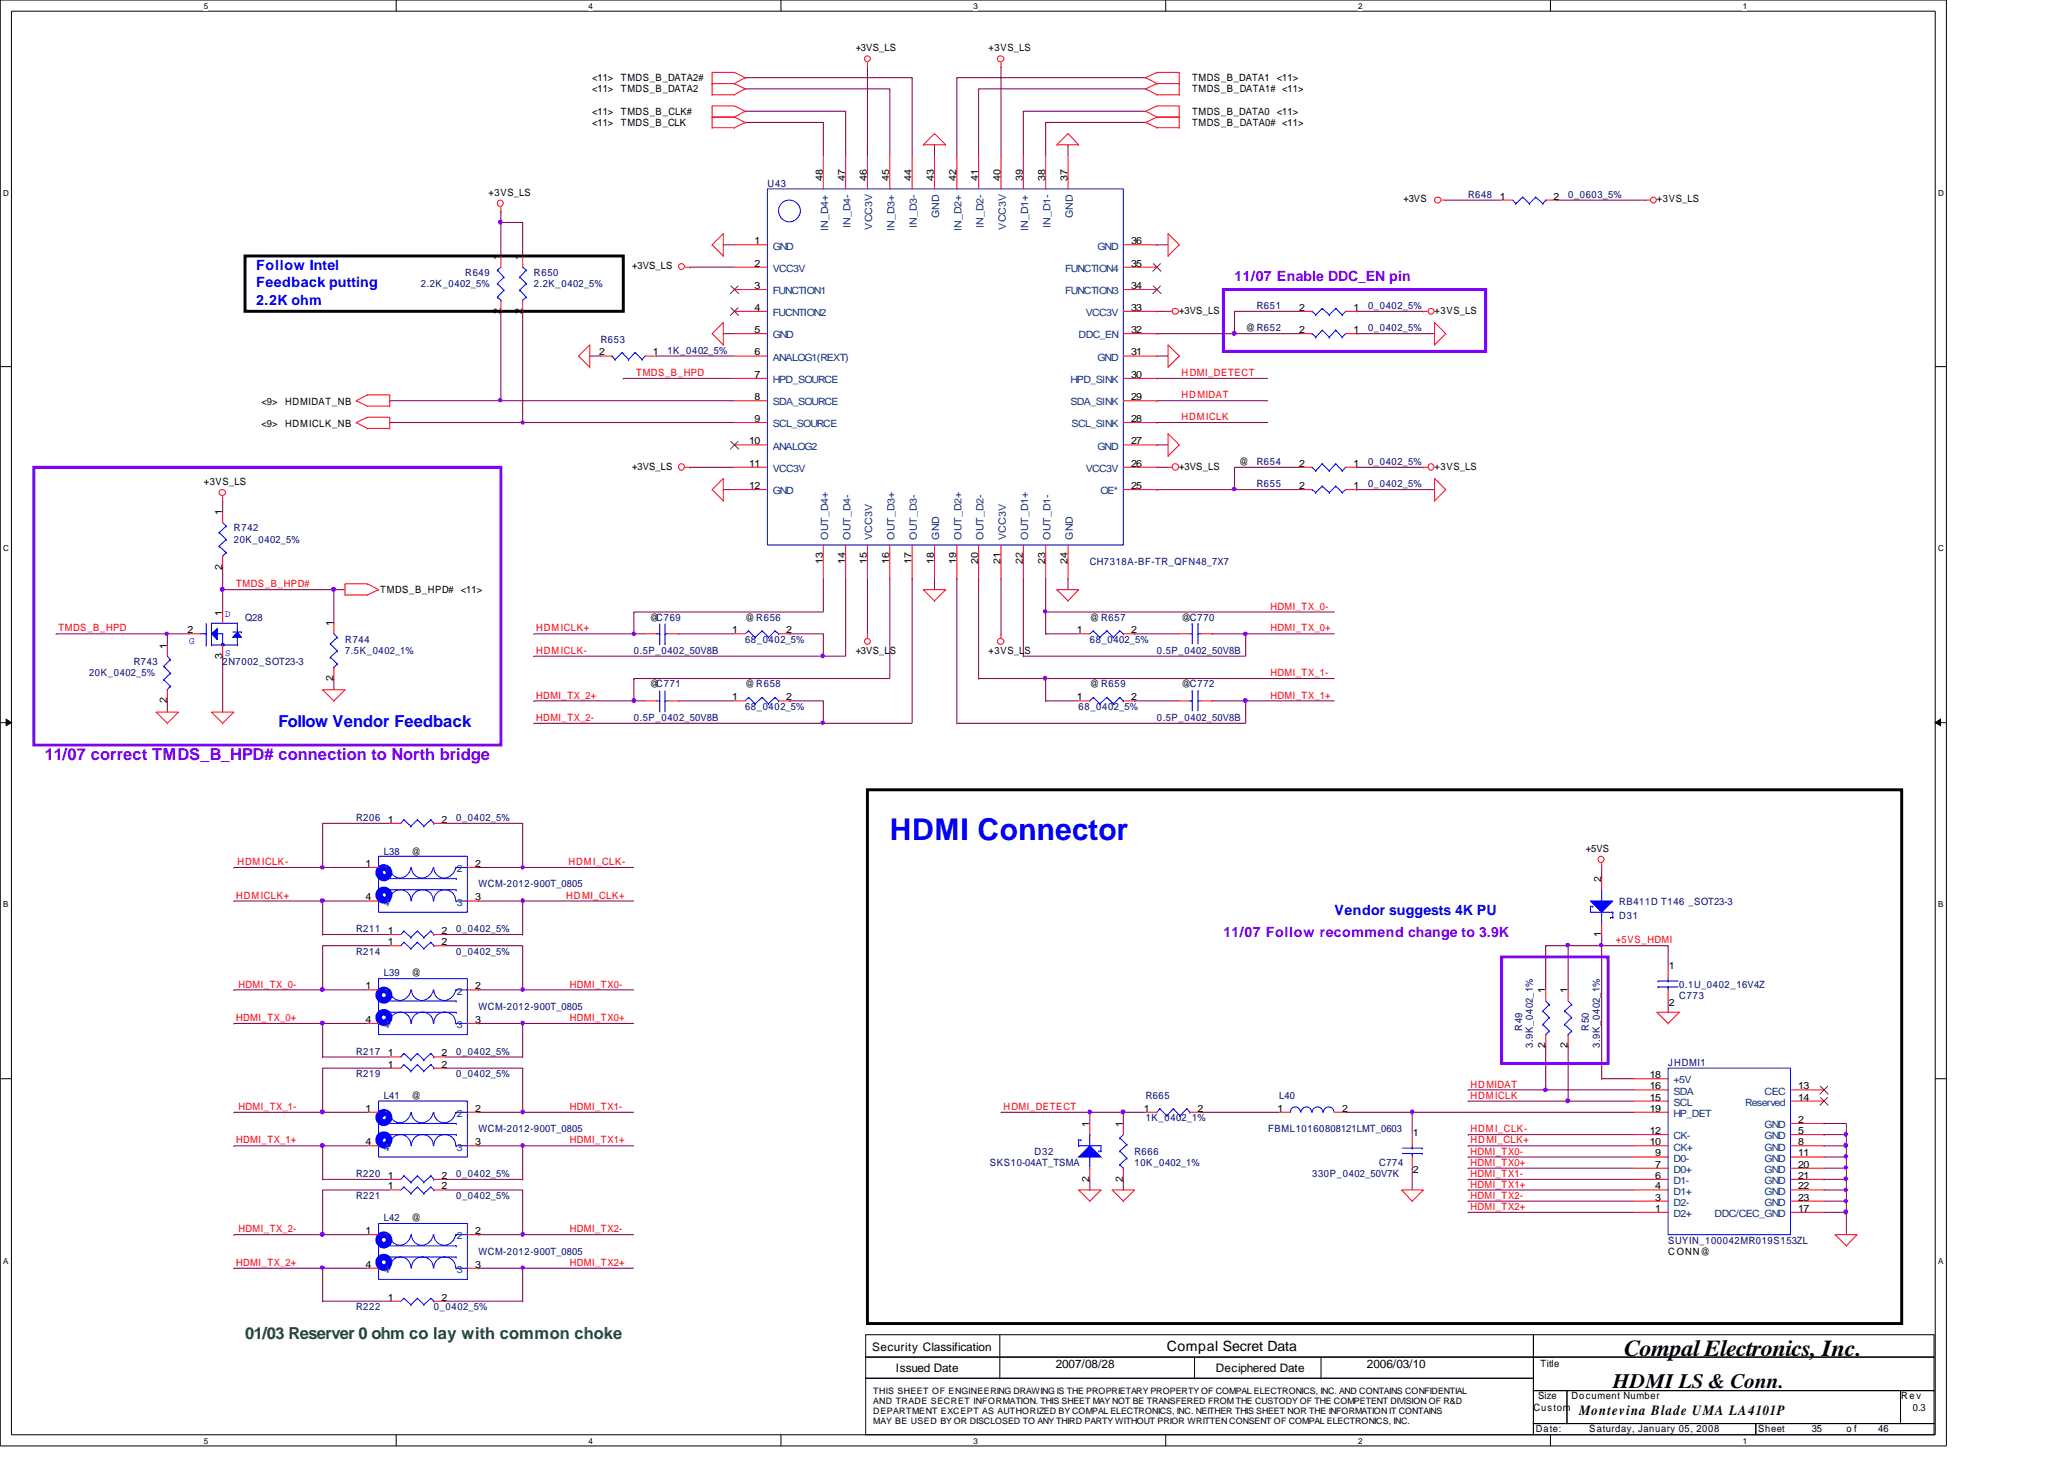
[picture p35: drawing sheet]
<svg xmlns="http://www.w3.org/2000/svg" width="297mm" height="210mm" viewBox="0 0 297 210" stroke-linecap="round" stroke-linejoin="round" font-family="sans-serif">
<defs><g id="words">
<text font-size="4.3" fill="#00f" x="128.1" y="120.9">HDMI Connector</text>
<text font-size="3.3" x="233.7" y="195.1">Compal Electronics, Inc.</text>
<text font-size="3" x="232.1" y="199.6">HDMI LS &amp; Conn.</text>
<text font-size="2.4" fill="#00f" x="40.1" y="104.6">Follow Vendor Feedback</text>
<text font-size="2.4" fill="#8000ff" x="6.5" y="109.4">11/07 correct TMDS_B_HPD# connection to North bridge</text>
<text font-size="2.4" fill="#008000" x="35.3" y="192.6">01/03 Reserver 0 ohm co lay with common choke</text>
<g font-size="2" fill="#00f">
<text x="36.9" y="38.8">Follow Intel</text>
<text x="36.9" y="41.3">Feedback putting</text>
<text x="36.9" y="43.9">2.2K ohm</text>
<text x="192.1" y="131.6">Vendor suggests 4K PU</text>
</g>
<g font-size="2" fill="#8000ff">
<text x="177.7" y="40.4">11/07 Enable DDC_EN pin</text>
<text x="176.1" y="134.8">11/07 Follow recommend change to 3.9K</text>
</g>
<g font-size="2">
<text x="167.9" y="194.3">Compal Secret Data</text>
<text x="227.3" y="203.5">Montevina Blade UMA LA4101P</text>
</g>
<g font-size="1.7">
<text x="125.5" y="194.3">Security Classification</text>
<text x="128.9" y="197.4">Issued Date</text>
<text x="151.9" y="196.8">2007/08/28</text>
<text x="175" y="197.4">Deciphered Date</text>
<text x="196.7" y="196.8">2006/03/10</text>
</g>
<g font-size="1.4">
<text x="85.2" y="11.7">&lt;11&gt;</text>
<text x="89.4" y="11.7">TMDS_B_DATA2#</text>
<text x="123.1" y="7.4">+3VS_LS</text>
<text x="142.3" y="7.4">+3VS_LS</text>
<text x="171.6" y="11.7">TMDS_B_DATA1</text>
<text x="183.8" y="11.7">&lt;11&gt;</text>
<text x="85.2" y="16.5">&lt;11&gt;</text>
<text x="85.2" y="13.3">&lt;11&gt;</text>
<text x="89.4" y="16.5">TMDS_B_CLK#</text>
<text x="89.4" y="13.3">TMDS_B_DATA2</text>
<text x="171.6" y="16.5">TMDS_B_DATA0</text>
<text x="171.6" y="13.3">TMDS_B_DATA1# &lt;11&gt;</text>
<text x="183.8" y="16.5">&lt;11&gt;</text>
<text x="85.2" y="18.1">&lt;11&gt;</text>
<text x="89.4" y="18.1">TMDS_B_CLK</text>
<text x="171.6" y="18.1">TMDS_B_DATA0# &lt;11&gt;</text>
<text x="70.3" y="28.2">+3VS_LS</text>
<text x="118.4" y="26.1" transform="rotate(-90 118.4 26.1)">48</text>
<text x="121.6" y="26.1" transform="rotate(-90 121.6 26.1)">47</text>
<text x="124.8" y="26.1" transform="rotate(-90 124.8 26.1)">46</text>
<text x="128" y="26.1" transform="rotate(-90 128 26.1)">45</text>
<text x="131.2" y="26.1" transform="rotate(-90 131.2 26.1)">44</text>
<text x="134.4" y="26.1" transform="rotate(-90 134.4 26.1)">43</text>
<text x="137.6" y="26.1" transform="rotate(-90 137.6 26.1)">42</text>
<text x="140.8" y="26.1" transform="rotate(-90 140.8 26.1)">41</text>
<text x="144" y="26.1" transform="rotate(-90 144 26.1)">40</text>
<text x="147.2" y="26.1" transform="rotate(-90 147.2 26.1)">39</text>
<text x="150.4" y="26.1" transform="rotate(-90 150.4 26.1)">38</text>
<text x="153.6" y="26.1" transform="rotate(-90 153.6 26.1)">37</text>
<text x="202" y="29.1">+3VS</text>
<text x="215.9" y="28.7">1</text>
<text x="223.6" y="28.7">2</text>
<text x="238.5" y="29.1">+3VS_LS</text>
<text x="108.6" y="35.1">1</text>
<text x="162.8" y="35.1">36</text>
<text x="72" y="37.3" transform="rotate(-90 72 37.3)">1</text>
<text x="75.1" y="37.3" transform="rotate(-90 75.1 37.3)">1</text>
<text x="91" y="38.7">+3VS_LS</text>
<text x="108.6" y="38.4">2</text>
<text x="108.6" y="41.6">3</text>
<text x="162.8" y="38.4">35</text>
<text x="162.8" y="41.6">34</text>
<text x="72" y="45.1" transform="rotate(-90 72 45.1)">2</text>
<text x="75.1" y="45.1" transform="rotate(-90 75.1 45.1)">2</text>
<text x="108.6" y="44.7">4</text>
<text x="108.6" y="47.9">5</text>
<text x="162.8" y="44.7">33</text>
<text x="162.8" y="47.9">32</text>
<text x="169.7" y="45.1">+3VS_LS</text>
<text x="179.3" y="47.7">@ R652</text>
<text x="187" y="47.9">2</text>
<text x="187" y="44.7">2</text>
<text x="194.8" y="47.9">1</text>
<text x="194.8" y="44.7">1</text>
<text x="206.5" y="45.1">+3VS_LS</text>
<text x="86.2" y="51.1">2</text>
<text x="93.9" y="51.1">1</text>
<text x="108.6" y="51.1">6</text>
<text x="162.8" y="51.1">31</text>
<text x="37.6" y="58.3">&lt;9&gt;</text>
<text x="41" y="58.3">HDMIDAT_NB</text>
<text x="108.6" y="54.4">7</text>
<text x="108.6" y="57.6">8</text>
<text x="162.8" y="54.4">30</text>
<text x="162.8" y="57.6">29</text>
<text x="37.6" y="61.5">&lt;9&gt;</text>
<text x="41" y="61.5">HDMICLK_NB</text>
<text x="107.8" y="63.9">10</text>
<text x="108.6" y="60.7">9</text>
<text x="162.8" y="60.7">28</text>
<text x="162.8" y="63.9">27</text>
<text x="29.3" y="69.8">+3VS_LS</text>
<text x="91" y="67.6">+3VS_LS</text>
<text x="107.8" y="67.1">11</text>
<text x="107.8" y="70.4">12</text>
<text x="162.8" y="67.1">26</text>
<text x="162.8" y="70.4">25</text>
<text x="169.7" y="67.6">+3VS_LS</text>
<text x="178.3" y="66.9">@</text>
<text x="187" y="67.1">2</text>
<text x="187" y="70.4">2</text>
<text x="194.8" y="67.1">1</text>
<text x="194.8" y="70.4">1</text>
<text x="206.5" y="67.6">+3VS_LS</text>
<text x="32" y="74.1" transform="rotate(-90 32 74.1)">1</text>
<text x="32" y="82" transform="rotate(-90 32 82)">2</text>
<text x="118.4" y="81.2" transform="rotate(-90 118.4 81.2)">13</text>
<text x="121.6" y="81.2" transform="rotate(-90 121.6 81.2)">14</text>
<text x="124.8" y="81.2" transform="rotate(-90 124.8 81.2)">15</text>
<text x="128" y="81.2" transform="rotate(-90 128 81.2)">16</text>
<text x="131.2" y="81.2" transform="rotate(-90 131.2 81.2)">17</text>
<text x="134.4" y="81.2" transform="rotate(-90 134.4 81.2)">18</text>
<text x="137.6" y="81.2" transform="rotate(-90 137.6 81.2)">19</text>
<text x="140.8" y="81.2" transform="rotate(-90 140.8 81.2)">20</text>
<text x="144" y="81.2" transform="rotate(-90 144 81.2)">21</text>
<text x="147.2" y="81.2" transform="rotate(-90 147.2 81.2)">22</text>
<text x="150.4" y="81.2" transform="rotate(-90 150.4 81.2)">23</text>
<text x="153.6" y="81.2" transform="rotate(-90 153.6 81.2)">24</text>
<text x="32" y="88.6" transform="rotate(-90 32 88.6)">1</text>
<text x="54.7" y="85.3">TMDS_B_HPD#</text>
<text x="66.3" y="85.3">&lt;11&gt;</text>
<text x="93.5" y="89.3">@C769</text>
<text x="107.2" y="89.3">@ R656</text>
<text x="156.8" y="89.3">@ R657</text>
<text x="170" y="89.3">@C770</text>
<text x="24" y="93.3" transform="rotate(-90 24 93.3)">1</text>
<text x="27" y="91.1">2</text>
<text x="32" y="94.7" transform="rotate(-90 32 94.7)">3</text>
<text x="48" y="90.1" transform="rotate(-90 48 90.1)">1</text>
<text x="105.4" y="91.1">1</text>
<text x="113.2" y="91.1">2</text>
<text x="123.1" y="94.1">+3VS_LS</text>
<text x="142.3" y="94.1">+3VS_LS</text>
<text x="155" y="91.1">1</text>
<text x="162.8" y="91.1">2</text>
<text x="24" y="101.2" transform="rotate(-90 24 101.2)">2</text>
<text x="48" y="98" transform="rotate(-90 48 98)">2</text>
<text x="93.5" y="98.9">@C771</text>
<text x="105.4" y="100.8">1</text>
<text x="107.2" y="98.9">@ R658</text>
<text x="113.2" y="100.8">2</text>
<text x="155" y="100.8">1</text>
<text x="156.8" y="98.9">@ R659</text>
<text x="162.8" y="100.8">2</text>
<text x="170" y="98.9">@C772</text>
<text x="55.8" y="118.4">1</text>
<text x="63.5" y="118.4">2</text>
<text x="52.6" y="124.7">1</text>
<text x="59.2" y="122.9">@</text>
<text x="68.4" y="124.7">2</text>
<text x="228.2" y="122.6">+5VS</text>
<text x="52.6" y="129.5">4</text>
<text x="68.4" y="129.5">3</text>
<text x="230.4" y="126.9" transform="rotate(-90 230.4 126.9)">2</text>
<text x="55.8" y="136">1</text>
<text x="55.8" y="134.4">1</text>
<text x="63.5" y="136">2</text>
<text x="63.5" y="134.4">2</text>
<text x="230.4" y="134.8" transform="rotate(-90 230.4 134.8)">1</text>
<text x="52.6" y="142.3">1</text>
<text x="59.2" y="140.5">@</text>
<text x="68.4" y="142.3">2</text>
<text x="222.4" y="142.9" transform="rotate(-90 222.4 142.9)">1</text>
<text x="225.6" y="142.9" transform="rotate(-90 225.6 142.9)">1</text>
<text x="240.2" y="139.4">1</text>
<text x="52.6" y="147.2">4</text>
<text x="68.4" y="147.2">3</text>
<text x="240.2" y="144.8">2</text>
<text x="55.8" y="152">1</text>
<text x="55.8" y="153.6">1</text>
<text x="63.5" y="152">2</text>
<text x="63.5" y="153.6">2</text>
<text x="222.4" y="150.8" transform="rotate(-90 222.4 150.8)">2</text>
<text x="225.6" y="150.8" transform="rotate(-90 225.6 150.8)">2</text>
<text x="237.4" y="155.1">18</text>
<text x="52.6" y="159.9">1</text>
<text x="59.2" y="158.1">@</text>
<text x="68.4" y="159.9">2</text>
<text x="164.6" y="159.9">1</text>
<text x="172.3" y="159.9">2</text>
<text x="183.8" y="159.9">1</text>
<text x="193.2" y="159.9">2</text>
<text x="237.4" y="158.3">15</text>
<text x="237.4" y="156.7">16</text>
<text x="237.4" y="159.9">19</text>
<text x="258.8" y="161.5">2</text>
<text x="258.8" y="156.7">13</text>
<text x="258.8" y="158.3">14</text>
<text x="52.6" y="164.8">4</text>
<text x="68.4" y="164.8">3</text>
<text x="156.8" y="162.1" transform="rotate(-90 156.8 162.1)">1</text>
<text x="161.6" y="162.1" transform="rotate(-90 161.6 162.1)">1</text>
<text x="203.3" y="163.4">1</text>
<text x="237.4" y="164.8">10</text>
<text x="237.4" y="163.2">12</text>
<text x="238.2" y="168">7</text>
<text x="238.2" y="166.4">9</text>
<text x="258.8" y="163.2">5</text>
<text x="258.8" y="164.8">8</text>
<text x="258.8" y="166.4">11</text>
<text x="258.8" y="168">20</text>
<text x="55.8" y="169.6">1</text>
<text x="55.8" y="171.1">1</text>
<text x="63.5" y="169.6">2</text>
<text x="63.5" y="171.1">2</text>
<text x="156.8" y="170" transform="rotate(-90 156.8 170)">2</text>
<text x="161.6" y="170" transform="rotate(-90 161.6 170)">2</text>
<text x="203.3" y="168.8">2</text>
<text x="238.2" y="172.7">3</text>
<text x="238.2" y="171.1">4</text>
<text x="238.2" y="169.6">6</text>
<text x="258.8" y="169.6">21</text>
<text x="258.8" y="171.1">22</text>
<text x="258.8" y="172.7">23</text>
<text x="52.6" y="177.5">1</text>
<text x="59.2" y="175.7">@</text>
<text x="68.4" y="177.5">2</text>
<text x="238.2" y="174.3">1</text>
<text x="258.8" y="174.3">17</text>
<text x="52.6" y="182.4">4</text>
<text x="68.4" y="182.4">3</text>
<text x="240.1" y="180.5">C ONN@</text>
<text x="55.8" y="187.1">1</text>
<text x="63.5" y="187.1">2</text>
<text x="221.7" y="196.7">Title</text>
<text x="220.7" y="202.9">Custom</text>
<text x="221.4" y="201.3">Size</text>
<text x="226.2" y="201.3">Document Number</text>
<text x="273.6" y="201.3">Re v</text>
<text x="275.3" y="202.9">0.3</text>
<text x="221" y="206.1">Date:</text>
<text x="228.7" y="206.1">Saturday, January 05, 2008</text>
<text x="253" y="206.1">Sheet</text>
<text x="260.7" y="206.1">35</text>
<text x="265.7" y="206.1">o f</text>
<text x="270.3" y="206.1">46</text>
</g>
<g font-size="1.4" fill="#000080">
<text x="110.4" y="26.9">U43</text>
<text x="211.3" y="28.4">R648</text>
<text x="225.7" y="28.4">0_0603_5%</text>
<text x="60.6" y="41.3">2.2K_0402_5%</text>
<text x="66.9" y="39.7">R649</text>
<text x="76.8" y="39.7">R650</text>
<text x="76.8" y="41.3">2.2K_0402_5%</text>
<text x="180.9" y="44.4">R651</text>
<text x="196.9" y="47.7">0_0402_5%</text>
<text x="196.9" y="44.4">0_0402_5%</text>
<text x="86.5" y="49.3">R653</text>
<text x="96.1" y="50.9">1K_0402_5%</text>
<text x="180.9" y="66.9">R654</text>
<text x="180.9" y="70.1">R655</text>
<text x="196.9" y="66.9">0_0402_5%</text>
<text x="196.9" y="70.1">0_0402_5%</text>
<text x="33.7" y="76.5">R742</text>
<text x="33.7" y="78.1">20K_0402_5%</text>
<text x="156.8" y="81.3">CH7318A-BF-TR_QFN48_7X7</text>
<text x="35.3" y="89.3">Q28</text>
<text x="19.3" y="95.7">R743</text>
<text x="32" y="95.7">2N7002_SOT23-3</text>
<text x="49.7" y="92.5">R744</text>
<text x="49.7" y="94.1">7.5K_0402_1%</text>
<text x="91.2" y="94.1">0.5P_0402_50V8B</text>
<text x="107.2" y="92.5">68_0402_5%</text>
<text x="156.8" y="92.5">68_0402_5%</text>
<text x="166.5" y="94.1">0.5P_0402_50V8B</text>
<text x="12.8" y="97.3">20K_0402_5%</text>
<text x="91.2" y="103.7">0.5P_0402_50V8B</text>
<text x="107.2" y="102.1">68_0402_5%</text>
<text x="155.2" y="102.1">68_0402_5%</text>
<text x="166.5" y="103.7">0.5P_0402_50V8B</text>
<text x="51.3" y="118.1">R206</text>
<text x="65.7" y="118.1">0_0402_5%</text>
<text x="55.2" y="122.9">L38</text>
<text x="68.9" y="127.7">WCM-2012-900T_0805</text>
<text x="233" y="130.2">RB411D T146 _SOT23-3</text>
<text x="51.3" y="137.3">R214</text>
<text x="51.3" y="134.1">R211</text>
<text x="65.7" y="137.3">0_0402_5%</text>
<text x="65.7" y="134.1">0_0402_5%</text>
<text x="233" y="132.2">D31</text>
<text x="55.2" y="140.5">L39</text>
<text x="241.7" y="143.7">C773</text>
<text x="241.7" y="142.1">0.1U_0402_16V4Z</text>
<text x="68.9" y="145.3">WCM-2012-900T_0805</text>
<text x="219.1" y="148.3" transform="rotate(-90 219.1 148.3)">R49</text>
<text x="228.6" y="148.3" transform="rotate(-90 228.6 148.3)">R50</text>
<text x="51.3" y="151.7">R217</text>
<text x="51.3" y="154.9">R219</text>
<text x="65.7" y="151.7">0_0402_5%</text>
<text x="65.7" y="154.9">0_0402_5%</text>
<text x="220.6" y="150.7" transform="rotate(-90 220.6 150.7)">3.9K_0402_1%</text>
<text x="230.2" y="150.7" transform="rotate(-90 230.2 150.7)">3.9K_0402_1%</text>
<text x="240.1" y="153.3">JHDMI1</text>
<text x="55.2" y="158.1">L41</text>
<text x="164.9" y="158.1">R665</text>
<text x="164.9" y="161.3">1K_0402_1%</text>
<text x="184.1" y="158.1">L40</text>
<text x="68.9" y="162.9">WCM-2012-900T_0805</text>
<text x="142.4" y="167.7">SKS10-04AT_TSMA</text>
<text x="148.9" y="166.1">D32</text>
<text x="163.3" y="166.1">R666</text>
<text x="163.3" y="167.7">10K_0402_1%</text>
<text x="182.5" y="162.9">FBML10160808121LMT_0603</text>
<text x="198.5" y="167.7">C774</text>
<text x="51.3" y="169.3">R220</text>
<text x="51.3" y="172.5">R221</text>
<text x="65.7" y="169.3">0_0402_5%</text>
<text x="65.7" y="172.5">0_0402_5%</text>
<text x="188.8" y="169.3">330P_0402_50V7K</text>
<text x="55.2" y="175.7">L42</text>
<text x="240.1" y="178.9">SUYIN_100042MR019S153ZL</text>
<text x="68.9" y="180.5">WCM-2012-900T_0805</text>
<text x="51.3" y="188.5">R222</text>
<text x="62.4" y="188.5">0_0402_5%</text>
</g>
<g font-size="1.4" fill="#004080">
<text x="111.2" y="35.9">GND</text>
<text x="119.2" y="33.2" transform="rotate(-90 119.2 33.2)">IN_D4+</text>
<text x="122.4" y="32.8" transform="rotate(-90 122.4 32.8)">IN_D4-</text>
<text x="125.5" y="33" transform="rotate(-90 125.5 33)">VCC3V</text>
<text x="128.7" y="33.2" transform="rotate(-90 128.7 33.2)">IN_D3+</text>
<text x="131.9" y="32.8" transform="rotate(-90 131.9 32.8)">IN_D3-</text>
<text x="135.2" y="31.3" transform="rotate(-90 135.2 31.3)">GND</text>
<text x="138.4" y="33.2" transform="rotate(-90 138.4 33.2)">IN_D2+</text>
<text x="141.5" y="32.8" transform="rotate(-90 141.5 32.8)">IN_D2-</text>
<text x="144.7" y="33" transform="rotate(-90 144.7 33)">VCC3V</text>
<text x="148" y="33.2" transform="rotate(-90 148 33.2)">IN_D1+</text>
<text x="151.2" y="32.8" transform="rotate(-90 151.2 32.8)">IN_D1-</text>
<text x="154.4" y="31.3" transform="rotate(-90 154.4 31.3)">GND</text>
<text x="157.9" y="35.9">GND</text>
<text x="111.2" y="39.1">VCC3V</text>
<text x="153.3" y="39.1">FUNCTION4</text>
<text x="111.2" y="42.3">FUNCTION1</text>
<text x="111.2" y="45.5">FUCNTION2</text>
<text x="153.3" y="42.3">FUNCTION3</text>
<text x="156.2" y="45.5">VCC3V</text>
<text x="111.2" y="48.7">GND</text>
<text x="111.2" y="51.9">ANALOG1(REXT)</text>
<text x="155.2" y="48.7">DDC_EN</text>
<text x="157.9" y="51.9">GND</text>
<text x="111.2" y="55.1">HPD_SOURCE</text>
<text x="111.2" y="58.3">SDA_SOURCE</text>
<text x="154" y="55.1">HPD_SINK</text>
<text x="154" y="58.3">SDA_SINK</text>
<text x="111.2" y="61.5">SCL_SOURCE</text>
<text x="111.2" y="64.7">ANALOG2</text>
<text x="154.2" y="61.5">SCL_SINK</text>
<text x="157.9" y="64.7">GND</text>
<text x="111.2" y="67.9">VCC3V</text>
<text x="111.2" y="71.1">GND</text>
<text x="156.2" y="67.9">VCC3V</text>
<text x="158.4" y="71.1">OE*</text>
<text x="119.2" y="77.6" transform="rotate(-90 119.2 77.6)">OUT_D4+</text>
<text x="122.4" y="77.6" transform="rotate(-90 122.4 77.6)">OUT_D4-</text>
<text x="125.5" y="77.6" transform="rotate(-90 125.5 77.6)">VCC3V</text>
<text x="128.7" y="77.6" transform="rotate(-90 128.7 77.6)">OUT_D3+</text>
<text x="131.9" y="77.6" transform="rotate(-90 131.9 77.6)">OUT_D3-</text>
<text x="135.2" y="77.6" transform="rotate(-90 135.2 77.6)">GND</text>
<text x="138.4" y="77.6" transform="rotate(-90 138.4 77.6)">OUT_D2+</text>
<text x="141.5" y="77.6" transform="rotate(-90 141.5 77.6)">OUT_D2-</text>
<text x="144.7" y="77.6" transform="rotate(-90 144.7 77.6)">VCC3V</text>
<text x="148" y="77.6" transform="rotate(-90 148 77.6)">OUT_D1+</text>
<text x="151.2" y="77.6" transform="rotate(-90 151.2 77.6)">OUT_D1-</text>
<text x="154.4" y="77.6" transform="rotate(-90 154.4 77.6)">GND</text>
<text x="55.2" y="125.5">1</text>
<text x="65.7" y="125.5">2</text>
<text x="55.2" y="130.3">4</text>
<text x="65.7" y="130.3">3</text>
<text x="55.2" y="143.1">1</text>
<text x="65.7" y="143.1">2</text>
<text x="55.2" y="147.9">4</text>
<text x="65.7" y="147.9">3</text>
<text x="240.8" y="155.9">+5V</text>
<text x="55.2" y="160.7">1</text>
<text x="65.7" y="160.7">2</text>
<text x="240.8" y="159.1">SCL</text>
<text x="240.8" y="157.5">SDA</text>
<text x="240.8" y="160.7">HP_DET</text>
<text x="251.2" y="159.1">Reserved</text>
<text x="254" y="157.5">CEC</text>
<text x="55.2" y="165.5">4</text>
<text x="65.7" y="165.5">3</text>
<text x="240.8" y="167.1">D0-</text>
<text x="240.8" y="165.5">CK+</text>
<text x="240.8" y="163.9">CK-</text>
<text x="254" y="162.3">GND</text>
<text x="254" y="163.9">GND</text>
<text x="254" y="165.5">GND</text>
<text x="254" y="167.1">GND</text>
<text x="240.8" y="173.5">D2-</text>
<text x="240.8" y="171.9">D1+</text>
<text x="240.8" y="170.3">D1-</text>
<text x="240.8" y="168.7">D0+</text>
<text x="254" y="168.7">GND</text>
<text x="254" y="170.3">GND</text>
<text x="254" y="171.9">GND</text>
<text x="254" y="173.5">GND</text>
<text x="55.2" y="178.3">1</text>
<text x="65.7" y="178.3">2</text>
<text x="240.8" y="175.1">D2+</text>
<text x="246.8" y="175.1">DDC/CEC_GND</text>
<text x="55.2" y="183.1">4</text>
<text x="65.7" y="183.1">3</text>
</g>
<g font-size="1.4" fill="#f00">
<text x="91.6" y="54.1">TMDS_B_HPD</text>
<text x="170" y="54.1">HDMI_DETECT</text>
<text x="170" y="57.3">HDMIDAT</text>
<text x="170" y="60.5">HDMICLK</text>
<text x="34" y="84.5">TMDS_B_HPD#</text>
<text x="182.8" y="87.7">HDMI_TX_0-</text>
<text x="8.4" y="90.8">TMDS_B_HPD</text>
<text x="77.2" y="94.1">HDMICLK-</text>
<text x="77.2" y="90.8">HDMICLK+</text>
<text x="182.8" y="90.8">HDMI_TX_0+</text>
<text x="77.2" y="100.5">HDMI_TX_2+</text>
<text x="182.8" y="97.3">HDMI_TX_1-</text>
<text x="182.8" y="100.5">HDMI_TX_1+</text>
<text x="77.2" y="103.7">HDMI_TX_2-</text>
<text x="34.2" y="124.5">HDMICLK-</text>
<text x="81.8" y="124.5">HDMI_CLK-</text>
<text x="34" y="129.3">HDMICLK+</text>
<text x="81.5" y="129.3">HDMI_CLK+</text>
<text x="232.5" y="135.7">+5VS_HDMI</text>
<text x="34.3" y="142.1">HDMI_TX_0-</text>
<text x="82" y="142.1">HDMI_TX0-</text>
<text x="34" y="146.9">HDMI_TX_0+</text>
<text x="82" y="146.9">HDMI_TX0+</text>
<text x="34.3" y="159.7">HDMI_TX_1-</text>
<text x="82" y="159.7">HDMI_TX1-</text>
<text x="144.4" y="159.7">HDMI_DETECT</text>
<text x="211.6" y="158.1">HDMICLK</text>
<text x="211.6" y="156.5">HDMIDAT</text>
<text x="34" y="164.5">HDMI_TX_1+</text>
<text x="82" y="164.5">HDMI_TX1+</text>
<text x="211.6" y="162.9">HDMI_CLK-</text>
<text x="211.6" y="166.1">HDMI_TX0-</text>
<text x="211.6" y="167.7">HDMI_TX0+</text>
<text x="211.6" y="164.5">HDMI_CLK+</text>
<text x="211.6" y="170.9">HDMI_TX1+</text>
<text x="211.6" y="169.3">HDMI_TX1-</text>
<text x="211.6" y="172.5">HDMI_TX2-</text>
<text x="34.3" y="177.3">HDMI_TX_2-</text>
<text x="82" y="177.3">HDMI_TX2-</text>
<text x="211.6" y="174.1">HDMI_TX2+</text>
<text x="34" y="182.1">HDMI_TX_2+</text>
<text x="82" y="182.1">HDMI_TX2+</text>
</g>
<g font-size="1.4" fill="#00f">
<text x="32.4" y="88.8">D</text>
<text x="27.2" y="92.6">G</text>
<text x="32.4" y="94.4">S</text>
</g>
<g font-size="1.3">
<text x="125.7" y="202">AND TRADE SECRET INFORMATION. THIS SHEET MAY NOT BE TRANSFERED FROM THE CUSTODY OF THE COMPETENT DIVISION OF R&amp;D</text>
<text x="125.7" y="203.5">DEPARTMENT EXCEPT AS AUTHORIZED BY COMPAL ELECTRONICS, INC. NEITHER THIS SHEET NOR THE INFORMATION IT CONTAINS</text>
<text x="125.7" y="200.6">THIS SHEET OF ENGINEERING DRAWING IS THE PROPRIETARY PROPERTY OF COMPAL ELECTRONICS, INC. AND CONTAINS CONFIDENTIAL</text>
<text x="125.7" y="204.9">MAY BE USED BY OR DISCLOSED TO ANY THIRD PARTY WITHOUT PRIOR WRITTEN CONSENT OF COMPAL ELECTRONICS, INC.</text>
</g>
<g font-size="1.2">
<text x="29.3" y="1.3">5</text>
<text x="84.7" y="1.3">4</text>
<text x="140.1" y="1.3">3</text>
<text x="195.4" y="1.3">2</text>
<text x="250.8" y="1.3">1</text>
<text x=".5" y="28.2">D</text>
<text x="278.9" y="28.2">D</text>
<text x=".5" y="79.3">C</text>
<text x="278.9" y="79.3">C</text>
<text x=".5" y="130.6">B</text>
<text x="278.9" y="130.6">B</text>
<text x=".5" y="181.8">A</text>
<text x="278.9" y="181.8">A</text>
<text x="29.3" y="207.7">5</text>
<text x="84.7" y="207.7">4</text>
<text x="140.1" y="207.7">3</text>
<text x="195.4" y="207.7">2</text>
<text x="250.8" y="207.7">1</text>
</g>
</g></defs>
<path d="M0 0h280.1v208h-280.1zM1.6 1.6h276.9v204.8h-276.9z" fill="none" stroke="#000" stroke-width=".14"/>
<g fill="#fff">
<path d="M29.3 .3h.6v1.2h-.6z"/>
<path d="M29.3 206.7h.6v1.2h-.6z"/>
</g>
<path d="M57 0v1.6M57 206.4v1.6" fill="none" stroke="#000" stroke-width=".14"/>
<g fill="#fff">
<path d="M84.7 .3h.6v1.2h-.6z"/>
<path d="M84.7 206.7h.6v1.2h-.6z"/>
</g>
<path d="M112.4 0v1.6M112.4 206.4v1.6" fill="none" stroke="#000" stroke-width=".14"/>
<g fill="#fff">
<path d="M140.1 .3h.6v1.2h-.6z"/>
<path d="M140.1 206.7h.6v1.2h-.6z"/>
</g>
<path d="M167.8 0v1.6M167.8 206.4v1.6" fill="none" stroke="#000" stroke-width=".14"/>
<g fill="#fff">
<path d="M195.4 .3h.6v1.2h-.6z"/>
<path d="M195.4 206.7h.6v1.2h-.6z"/>
</g>
<path d="M223.1 0v1.6M223.1 206.4v1.6" fill="none" stroke="#000" stroke-width=".14"/>
<g fill="#fff">
<path d="M250.8 .3h.6v1.2h-.6z"/>
<path d="M250.8 206.7h.6v1.2h-.6z"/>
<path d="M.5 27.2h.7v1.2h-.7z"/>
<path d="M278.9 27.2h.8v1.2h-.8z"/>
<path d="M.5 78.3h.7v1.3h-.7z"/>
<path d="M278.9 78.3h.8v1.3h-.8z"/>
</g>
<path d="M0 52.7h1.6M278.5 52.7h1.6" fill="none" stroke="#000" stroke-width=".14"/>
<g fill="#fff">
<path d="M.5 129.5h.6v1.3h-.6z"/>
<path d="M278.9 129.5h.7v1.3h-.7z"/>
</g>
<path d="M0 104h1.6M.9 103.5l.7 .5-.7 .4zM278.5 104l.8-.5v.9zM278.5 104h1.6" fill="none" stroke="#000" stroke-width=".14"/>
<path d="M.9 103.5l.7 .5-.7 .4zM278.5 104l.8-.5v.9z" fill="#000"/>
<g fill="#fff">
<path d="M.5 180.8h.6v1.2h-.6z"/>
<path d="M278.9 180.8h.6v1.2h-.6z"/>
</g>
<g fill="none" stroke="#000" stroke-width=".14">
<path d="M0 155.2h1.6M278.5 155.2h1.6M124.6 192h96.1v3.2h-96.1zM124.6 195.2h96.1v3.1h-96.1zM124.6 198.3h96.1v8.1h-96.1zM143.9 195.2h.1M143.9 198.3h.1M143.9 192v6.3M171.9 198.3h.1M171.9 195.2v3.1M190.1 198.3h.1M190.1 195.2v3.1"/>
<path d="M220.7 192h57.6v3.2h-57.6zM220.7 195.2h57.6v4.9h-57.6zM220.7 200.1h4.8v4.7h-4.8zM220.7 204.8h32v1.6h-32zM225.5 200.1h48v4.7h-48zM252.7 204.8h25.6v1.6h-25.6zM273.5 200.1h4.8v4.7h-4.8z"/>
</g>
<g fill="none" stroke="#800040" stroke-width=".14">
<path d="M107.2 17.6h.1M107.2 16h.1M107.2 12.8h.1M107.2 11.2h.1M107.2 12.8h20.9M107.2 11.2h24.1M107.2 16h14.5M107.2 17.6h11.3M118.5 17.6h.1M118.5 17.6v4.8M121.7 16h.1M121.7 16v6.4"/>
<path d="M124.8 9.7h.1M124.8 9.7v12.7M128.1 12.8h.1M128.1 12.8v9.6M131.3 11.2h.1M131.3 11.2v11.2M137.7 11.2h.1M137.7 11.2h27.2M137.7 11.2v11.2M140.8 12.8h.1M140.8 12.8h24.1M140.8 12.8v9.6"/>
<path d="M144.1 9.7h.1M144.1 9.7v12.7M147.3 16h.1M147.3 16h17.6M147.3 16v6.4M150.5 17.6h.1M150.5 17.6h14.4M150.5 17.6v4.8M72.1 32h.1M72.1 30.4h.1M72.1 30.4v6.4M72.1 32h3.1"/>
<path d="M75.2 32h.1M75.2 32v4.8M99.3 38.4h.1M99.3 38.4h6.4M104.1 35.2h.1M104.1 35.2h1.6M134.5 20.8h.1M134.5 20.8v1.6M153.7 20.8h.1M153.7 20.8v1.6M166.5 35.2h.1M166.5 35.2h1.6"/>
<path d="M208.1 28.8h.1M208.1 28.8h8M224.1 28.8h.1M224.1 28.8h12.8M56.1 57.7h.1M56.1 57.7h49.6M72.1 57.7h.1M72.1 44.8h.1M72.1 44.8v12.9M75.2 44.8h.1M75.2 44.8v16M84.9 51.2h.1"/>
<path d="M84.9 51.2h1.6M89.7 54.4h.1M89.7 54.4h16M94.4 51.2h.1M94.4 51.2h11.3M104.1 48h.1M104.1 48h1.6M166.5 48h.1M166.5 51.2h.1M166.5 54.4h.1M166.5 57.7h.1M166.5 44.8h.1"/>
<path d="M166.5 44.8h1.6M166.5 48h20.7M166.5 51.2h1.6M166.5 57.7h16M166.5 54.4h16M177.7 44.8h.1M177.7 48h.1M177.7 44.8h9.5M177.7 44.8v3.2M195.3 44.8h.1M195.3 48h.1M195.3 44.8h9.5"/>
<path d="M195.3 48h11.2M32 72.1h.1M32 72.1v1.6M56.1 60.8h.1M56.1 60.8h49.6M75.2 60.8h.1M99.3 67.2h.1M99.3 67.2h6.4M104.1 70.4h.1M104.1 70.4h1.6M166.5 64h.1M166.5 67.2h.1"/>
<path d="M166.5 60.8h.1M166.5 70.4h.1M166.5 67.2h1.6M166.5 70.4h20.7M166.5 64h1.6M166.5 60.8h16M177.7 67.2h.1M177.7 70.4h.1M177.7 67.2v3.2M177.7 67.2h9.5M195.3 67.2h.1M195.3 70.4h.1"/>
<path d="M195.3 67.2h9.5M195.3 70.4h11.2M8.1 91.2h.1M8.1 91.2h19.1M24.1 91.2h.1M24.1 91.2v1.6M32 81.6h.1M32 84.8h.1M32 94.4h.1M32 84.8h17.7M32 81.6v6.5M32 94.4v8"/>
<path d="M48 84.8h.1M48 97.6h.1M48 89.7h.1M48 84.8v4.9M48 97.6v1.6M76.8 94.4h.1M76.8 91.2h.1M76.8 91.2h16M91.2 91.2h.1M91.2 97.6h.1M91.2 88.1h.1M91.2 88.1v3.1"/>
<path d="M91.2 97.6v3.2M97.7 91.2h.1M97.7 91.2h8M113.7 91.2h.1M113.7 91.2h4.8M118.5 91.2h.1M118.5 83.2h.1M118.5 94.4h.1M118.5 83.2v4.9h-27.3M118.5 91.2v3.2M121.7 83.2h.1M121.7 83.2v11.2h-44.9"/>
<path d="M124.8 83.2h.1M124.8 83.2v8M128.1 83.2h.1M128.1 83.2v14.4h-36.9M131.3 83.2h.1M131.3 83.2v20.9h-54.5M134.5 83.2h.1M134.5 83.2v1.6M137.7 83.2h.1M137.7 83.2v20.9M140.8 83.2h.1M140.8 97.6h.1"/>
<path d="M140.8 83.2v14.4M140.8 97.6h51.3M144.1 83.2h.1M144.1 83.2v8M147.3 94.4h.1M147.3 83.2h.1M147.3 83.2v11.2M150.5 97.6h.1M150.5 83.2h.1M150.5 88.1h.1M150.5 91.2h.1M150.5 91.2h4.7"/>
<path d="M150.5 83.2v8M150.5 97.6v3.2M150.5 88.1h41.6M153.7 83.2h.1M153.7 83.2v1.6M163.3 91.2h.1M163.3 91.2h6.4M174.5 91.2h.1M174.5 91.2h17.6M179.3 91.2h.1M179.3 91.2v3.2h-32M24.1 100.8h.1"/>
<path d="M24.1 100.8v1.6M46.4 118.4h.1M46.4 118.4h9.7M46.4 118.4v6.4M64 118.4h11.2M75.2 118.4h.1M75.2 118.4v6.4M76.8 104.1h.1M76.8 100.8h.1M76.8 100.8h16M91.2 100.8h.1M97.7 100.8h.1"/>
<path d="M97.7 100.8h8M113.7 100.8h.1M113.7 100.8h4.8M118.5 100.8h.1M118.5 104.1h.1M118.5 100.8v3.3M137.7 104.1h.1M150.5 100.8h.1M150.5 100.8h4.7M163.3 100.8h.1M163.3 100.8h6.4M174.5 100.8h.1"/>
<path d="M174.5 100.8h17.6M179.3 100.8h.1M179.3 100.8v3.3h-41.6M33.7 124.8h.1M33.7 129.6h.1M33.7 124.8h19.2M33.7 129.6h19.2M46.4 124.8h.1M46.4 129.6h.1M46.4 134.5h.1M46.4 136.1h.1M46.4 136.1h9.7"/>
<path d="M46.4 129.6v4.9M46.4 136.1v6.3M46.4 134.5h9.7M64 136.1h11.2M64 134.5h11.2M68.9 124.8h.1M68.9 129.6h.1M68.9 124.8h22.3M68.9 129.6h22.3M75.2 124.8h.1M75.2 129.6h.1M75.2 134.5h.1"/>
<path d="M75.2 136.1h.1M75.2 129.6v4.9M75.2 136.1v6.3M222.5 136.1h.1M222.5 136.1h17.6M222.5 136.1v6.3M225.7 136.1h.1M225.7 136.1v6.3M230.5 126.4h.1M230.5 136.1h.1M230.5 124.8v1.6M230.5 134.5v20.7"/>
<path d="M240.1 136.1h.1M240.1 136.1v3.1M33.7 147.2h.1M33.7 142.4h.1M33.7 147.2h19.2M33.7 142.4h19.2M46.4 153.7h.1M46.4 147.2h.1M46.4 152.1h.1M46.4 142.4h.1M46.4 147.2v4.9M46.4 153.7v6.3"/>
<path d="M46.4 152.1h9.7M46.4 153.7h9.7M64 152.1h11.2M64 153.7h11.2M68.9 147.2h.1M68.9 142.4h.1M68.9 147.2h22.3M68.9 142.4h22.3M75.2 147.2h.1M75.2 142.4h.1M75.2 152.1h.1M75.2 153.7h.1"/>
<path d="M75.2 147.2v4.9M75.2 153.7v6.3M211.3 158.4h.1M211.3 156.8h.1M211.3 156.8h23.9M211.3 158.4h23.9M222.5 156.8h.1M222.5 150.5h.1M222.5 150.5v6.3M225.7 158.4h.1M225.7 150.5h.1M225.7 150.5v7.9"/>
<path d="M230.5 155.2h.1M230.5 155.2h4.7M240.1 145.6h.1M240.1 144v1.6M33.7 164.8h.1M33.7 160h.1M33.7 177.6h.1M33.7 160h19.2M33.7 164.8h19.2M33.7 177.6h19.2M46.4 160h.1M46.4 177.6h.1"/>
<path d="M46.4 171.2h.1M46.4 164.8h.1M46.4 169.7h.1M46.4 171.2h9.7M46.4 169.7h9.7M46.4 164.8v4.9M46.4 171.2v6.4M64 171.2h11.2M64 169.7h11.2M68.9 164.8h.1M68.9 160h.1M68.9 177.6h.1"/>
<path d="M68.9 160h22.3M68.9 164.8h22.3M68.9 177.6h22.3M75.2 164.8h.1M75.2 177.6h.1M75.2 160h.1M75.2 169.7h.1M75.2 171.2h.1M75.2 164.8v4.9M75.2 171.2v6.4M144.1 160h.1M144.1 160h20.8"/>
<path d="M156.8 171.2h.1M156.8 161.6h.1M156.8 160h.1M156.8 160v1.6M156.8 169.7v1.5M161.7 171.2h.1M161.7 160h.1M161.7 161.6h.1M161.7 160v1.6M161.7 169.7v1.5M172.8 160h.1M172.8 160h11.3"/>
<path d="M193.7 160h.1M193.7 160h41.5M203.2 168.1h.1M203.2 160h.1M203.2 160v3.2M203.2 168.1v3.1M211.3 171.2h.1M211.3 174.4h.1M211.3 169.7h.1M211.3 172.8h.1M211.3 163.2h.1M211.3 166.5h.1"/>
<path d="M211.3 168.1h.1M211.3 164.8h.1M211.3 164.8h23.9M211.3 172.8h23.9M211.3 171.2h23.9M211.3 174.4h23.9M211.3 169.7h23.9M211.3 163.2h23.9M211.3 166.5h23.9M211.3 168.1h23.9M262.5 172.8h.1M262.5 171.2h.1"/>
<path d="M262.5 174.4h.1M262.5 169.7h.1M262.5 161.6h.1M262.5 163.2h.1M262.5 164.8h.1M262.5 166.5h.1M262.5 168.1h.1M262.5 164.8h3.2M262.5 172.8h3.2M262.5 171.2h3.2M262.5 161.6h3.2v16M262.5 174.4h3.2"/>
<path d="M262.5 169.7h3.2M262.5 163.2h3.2M262.5 166.5h3.2M262.5 168.1h3.2M265.7 174.4h.1M265.7 171.2h.1M265.7 163.2h.1M265.7 168.1h.1M265.7 166.5h.1M265.7 169.7h.1M265.7 164.8h.1M265.7 172.8h.1"/>
<path d="M33.7 182.5h.1M33.7 182.5h19.2M46.4 182.5h.1M46.4 187.2h.1M46.4 182.5v4.7M46.4 187.2h9.7M64 187.2h11.2M68.9 182.5h.1M68.9 182.5h22.3M75.2 182.5h.1M75.2 187.2h.1M75.2 182.5v4.7"/>
</g>
<g fill="none" stroke="#f00" stroke-width=".14">
<path d="M102.5 18.4h.1M102.5 16.8h.1M102.5 15.2h.1M102.5 13.6h.1M102.5 12h.1M102.5 10.4h.1M102.5 10.4h3.2M102.5 12h3.2M102.5 15.2h3.2M102.5 16.8h3.2M102.5 18.4h3.2M102.5 13.6h3.2"/>
<path d="M102.5 10.4v3.2M102.5 15.2v3.2M105.7 16.8h.1M105.7 18.4h.1M105.7 15.2h.1M105.7 12h.1M105.7 13.6h.1M105.7 10.4h.1M105.7 16.8l1.5 .8M105.7 15.2l1.5 .8M105.7 12l1.5 .8M105.7 10.4l1.5 .8"/>
<path d="M107.2 17.6h.1M107.2 16h.1M107.2 12.8h.1M107.2 11.2h.1M107.2 17.6l-1.5 .8M107.2 16l-1.5 .8M107.2 12.8l-1.5 .8M107.2 11.2l-1.5 .8M124.8 9.7h.1M124.8 9v.7M134.5 19.2h.1M134.5 19.2l-1.6 1.6"/>
<path d="M134.5 19.2l1.6 1.6M144.1 9.7h.1M144.1 9v.7M153.7 19.2h.1M153.7 19.2l-1.6 1.6M153.7 19.2l1.5 1.6M164.9 11.2h.1M164.9 16h.1M164.9 17.6h.1M164.9 12.8h.1M164.9 11.2l1.6 .8M164.9 16l1.6 .8"/>
<path d="M164.9 17.6l1.6 .8M164.9 12.8l1.6 .8M166.5 10.4h.1M166.5 12h.1M166.5 15.2h.1M166.5 16.8h.1M166.5 18.4h.1M166.5 13.6h.1M166.5 10.4h3.2M166.5 10.4l-1.6 .8M166.5 12h3.2M166.5 15.2h3.2"/>
<path d="M166.5 15.2l-1.6 .8M166.5 16.8h3.2M166.5 16.8l-1.6 .8M166.5 18.4h3.2M166.5 12l-1.6 .8M166.5 13.6h3.2M169.7 12h.1M169.7 10.4h.1M169.7 16.8h.1M169.7 15.2h.1M169.7 18.4h.1M169.7 13.6h.1"/>
<path d="M169.7 10.4v3.2M169.7 15.2v3.2M72.1 30.4h.1M72.1 29.8v.6M98.6 38.4h.7M99.3 38.4h.1M102.5 35.2h.1M102.5 35.2l1.6 1.6M104.1 36.8h.1M104.1 33.6h.1M104.1 33.6v3.2M104.1 33.6l-1.6 1.6"/>
<path d="M132.9 20.8h.1M132.9 20.8h3.2M136.1 20.8h.1M152.1 20.8h.1M152.1 20.8h3.1M155.2 20.8h.1M168.1 36.8h.1M168.1 33.6h.1M168.1 33.6v3.2M168.1 33.6l1.6 1.6M169.7 35.2h.1M169.7 35.2l-1.6 1.6"/>
<path d="M207.5 28.8h.6M208.1 28.8h.1M236.9 28.8h.1M236.9 28.8h.6M51.3 57.7h.1M51.3 57.7l1.6 .7M52.9 58.4h.1M52.9 56.8h.1M52.9 58.4h3.2M52.9 56.8l-1.6 .9M52.9 56.8h3.2M56.1 56.8h.1"/>
<path d="M56.1 58.4h.1M56.1 56.8v1.6M83.3 51.2h.1M83.3 51.2l1.6 1.6M84.9 52.8h.1M84.9 49.6h.1M84.9 49.6v3.2M84.9 49.6l-1.6 1.6M102.5 48h.1M102.5 48l1.6 1.6M104.1 49.6h.1M104.1 46.4h.1"/>
<path d="M104.1 46.4v3.2M104.1 46.4l-1.6 1.6M168.1 52.8h.1M168.1 49.6h.1M168.1 44.8h.1M168.1 44.8h.6M168.1 49.6v3.2M168.1 49.6l1.6 1.6M169.7 51.2h.1M169.7 51.2l-1.6 1.6M204.8 44.8h.1M204.8 44.8h.7"/>
<path d="M206.5 49.6h.1M206.5 46.4h.1M206.5 46.4v3.2M206.5 46.4l1.6 1.6M208.1 48h.1M208.1 48l-1.6 1.6M32 72.1h.1M32 71.4v.7M51.3 60.8h.1M51.3 60.8l1.6 .8M52.9 61.6h.1M52.9 60h.1"/>
<path d="M52.9 61.6h3.2M52.9 60l-1.6 .8M52.9 60h3.2M56.1 60h.1M56.1 61.6h.1M56.1 60v1.6M98.6 67.2h.7M99.3 67.2h.1M102.5 70.4h.1M102.5 70.4l1.6 1.7M104.1 72.1h.1M104.1 68.8h.1"/>
<path d="M104.1 68.8l-1.6 1.6M104.1 68.8v3.3M168.1 67.2h.1M168.1 65.6h.1M168.1 62.4h.1M168.1 67.2h.6M168.1 62.4v3.2M168.1 62.4l1.6 1.6M169.7 64h.1M169.7 64l-1.6 1.6M204.8 67.2h.1M204.8 67.2h.7"/>
<path d="M206.5 72.1h.1M206.5 68.8h.1M206.5 68.8v3.3M206.5 68.8l1.6 1.6M208.1 70.4h.1M208.1 70.4l-1.6 1.7M46.4 99.2h.1M46.4 99.2h3.3M46.4 99.2l1.6 1.6M49.7 84h.1M49.7 85.6h.1M49.7 99.2h.1"/>
<path d="M49.7 85.6h3.2M49.7 84h3.2M49.7 84v1.6M49.7 99.2l-1.7 1.6M52.9 85.6h.1M52.9 84h.1M52.9 84l1.6 .8M54.5 84.8h.1M54.5 84.8l-1.6 .8M124.8 91.2h.1M124.8 91.2v.7M132.9 84.8h.1"/>
<path d="M132.9 84.8h3.2M132.9 84.8l1.6 1.6M134.5 86.4h.1M136.1 84.8h.1M136.1 84.8l-1.6 1.6M144.1 91.2h.1M144.1 91.2v.7M152.1 84.8h.1M152.1 84.8h3.1M152.1 84.8l1.6 1.6M153.7 86.4h.1M155.2 84.8h.1"/>
<path d="M155.2 84.8l-1.5 1.6M22.5 102.4h.1M22.5 102.4h3.2M22.5 102.4l1.6 1.7M24.1 104.1h.1M25.7 102.4h.1M25.7 102.4l-1.6 1.7M30.4 102.4h.1M30.4 102.4h3.3M30.4 102.4l1.6 1.7M32 104.1h.1M33.7 102.4h.1"/>
<path d="M33.7 102.4l-1.7 1.7M48 100.8h.1M56.1 136.1h1.6M62.4 136.1h1.6M230.5 124.8h.1M230.5 124.2v.6M238.5 145.6h.1M238.5 145.6h3.2M238.5 145.6l1.6 1.6M240.1 147.2h.1M241.7 145.6h.1M241.7 145.6l-1.6 1.6"/>
<path d="M155.2 171.2h.1M155.2 171.2h3.2M155.2 171.2l1.6 1.6M156.8 172.8h.1M158.4 171.2h.1M158.4 171.2l-1.6 1.6M160.1 171.2h.1M160.1 171.2h3.2M160.1 171.2l1.6 1.6M161.7 172.8h.1M163.3 171.2h.1M163.3 171.2l-1.6 1.6"/>
<path d="M201.7 171.2h.1M201.7 171.2h3.1M201.7 171.2l1.5 1.6M203.2 172.8h.1M204.8 171.2h.1M204.8 171.2l-1.6 1.6M264.1 177.6h.1M264.1 177.6h3.1M264.1 177.6l1.6 1.6M265.7 179.2h.1M267.2 177.6h.1M267.2 177.6l-1.5 1.6"/>
<circle cx="124.8" cy="8.5" r=".42"/>
<circle cx="144" cy="8.5" r=".45"/>
<circle cx="72" cy="29.2" r=".45"/>
<circle cx="98.1" cy="38.3" r=".42"/>
<circle cx="206.9" cy="28.8" r=".45"/>
<circle cx="238" cy="28.8" r=".42"/>
<circle cx="169.2" cy="44.8" r=".45"/>
<circle cx="205.9" cy="44.8" r=".42"/>
<circle cx="32" cy="70.9" r=".45"/>
<circle cx="98.1" cy="67.2" r=".45"/>
<circle cx="169.2" cy="67.2" r=".48"/>
<circle cx="205.9" cy="67.2" r=".45"/>
<circle cx="124.8" cy="92.3" r=".42"/>
<circle cx="144" cy="92.3" r=".45"/>
<circle cx="230.4" cy="123.6" r=".45"/>
</g>
<path d="M35.3 36.8h54.4v8h-54.4zM124.8 113.6h148.9v76.8h-148.9z" fill="none" stroke="#000" stroke-width=".42"/>
<path d="M176.1 41.7h37.7v8.8h-37.7zM4.9 67.2h67.2v40h-67.2zM216.1 137.7h15.3v15.3h-15.3z" fill="none" stroke="#8000ff" stroke-width=".42"/>
<path d="M58.1 135.6h.1M58.1 135.6l-.4 .5M58.1 135.6l1 .9M59.1 136.5h.1M60.1 135.6h.1M60.1 135.6l-1 .9M60.1 135.6l.9 .9M61 136.5h.1M62 135.6h.1M62 135.6l-1 .9M62 135.6l.4 .5M62.4 136.1h.1" fill="none" stroke="#00f" stroke-width=".14"/>
<path d="M155.2 166.5l1.6-1.7 1.6 1.7z" fill="#00f"/>
<g fill="none" stroke="#00f" stroke-width=".14">
<path d="M74.8 39.9h.1M74.8 39.9l.9 .9M75.2 38.4l.5 .5M75.7 38.9h.1M75.7 38.9l-.9 1M74.8 41.7h.1M74.8 41.7l.9 1.1M75.2 43.2h.1M75.7 40.8h.1M75.7 42.8h.1M75.7 40.8l-.9 .9M75.7 42.8l-.5 .4"/>
<path d="M188.8 48h.1M188.8 48l.6 .5M189.4 48.5h.1M190.3 47.5h.1M190.3 47.5l1 1M190.3 47.5l-.9 1M191.3 48.5h.1M192.2 47.5h.1M192.2 47.5l1 1M192.2 47.5l-.9 1M193.2 48.5h.1M193.7 48l-.5 .5"/>
<path d="M188.8 67.2h.1M188.8 67.2l.6 .5M189.4 67.7h.1M190.3 66.7h.1M190.3 66.7l1 1M190.3 66.7l-.9 1M191.3 67.7h.1M192.2 66.7h.1M192.2 66.7l1 1M192.2 66.7l-.9 1M193.2 67.7h.1M193.7 67.2l-.5 .5"/>
<path d="M157.3 90.8h.1M157.3 90.8l-.5 .4M157.3 90.8l1 .9M158.3 91.7h.1M159.3 90.8h.1M159.3 90.8l-1 .9M159.3 90.8l.9 .9M160.2 91.7h.1M161.2 90.8h.1M161.2 90.8l-1 .9M161.2 90.8l.5 .4M161.7 91.2h.1"/>
<path d="M171.2 91.2h.4M171.6 91.2h.1M171.6 89.7h.1M171.6 89.7v2.9M172.4 89.7h.1M172.4 91.2h.1M172.4 91.2h.4M172.4 89.7v2.9M54.5 142.4h1.6M54.5 147.2h1.6M56.1 142.4h.1M56.1 142.4a1.52 1.52 0 0 0 1.5 1.5 1.52 1.52 0 0 0 1.5-1.5"/>
<path d="M56.1 147.2h.1M56.1 147.2a1.53 1.53 0 0 1 1.5-1.6 1.53 1.53 0 0 1 1.5 1.6M56.1 144h9.6M56.1 145.6h9.6M58.1 151.6h.1M58.1 151.6l-.4 .5M58.1 151.6l1 .9M59.1 152.5h.1M59.2 142.4a1.57 1.57 0 0 0 1.6 1.5 1.57 1.57 0 0 0 1.6-1.5M59.2 147.2a1.57 1.57 0 0 1 1.6-1.6 1.57 1.57 0 0 1 1.6 1.6M60.1 151.6h.1M60.1 151.6l-1 .9"/>
<path d="M60.1 151.6l.9 .9M61 152.5h.1M62 151.6h.1M62 151.6l-1 .9M62 151.6l.4 .5M62.4 152.1h.1M62.4 142.4a1.57 1.57 0 0 0 1.6 1.5 1.57 1.57 0 0 0 1.6-1.5M62.4 147.2a1.57 1.57 0 0 1 1.6-1.6 1.57 1.57 0 0 1 1.6 1.6M65.7 142.4h.1M65.7 147.2h.1M65.7 144h.1M65.7 145.6h.1"/>
<path d="M65.7 142.4h1.6M65.7 147.2h1.6M240.1 153.7h17.6v23.9h-17.6zM155.2 166.5l1.6-1.7 1.6 1.7zM155.2 164.8h.1M155.2 164h.1M155.2 164.8h3.2v.8M155.2 164v.8M155.2 164h.4M155.6 164h.1M156.8 166.5h.1M156.8 163.2h.1"/>
<path d="M156.8 163.2v1.6M156.8 166.5v1.6M158.1 165.6h.1M158.1 165.6h.3M158.4 165.6h.1M201.8 165.9h2.9M201.8 165.2h2.9M203.2 165.2h.1M203.2 165.9h.1M203.2 164.8v.4M203.2 165.9v.6M204.7 165.9h.1"/>
<path d="M204.7 165.2h.1"/>
</g>
<g fill="none" stroke="#f00" stroke-width=".14">
<path d="M75.2 36.8v1.6M75.2 43.2v1.6M187.2 48h1.6M193.7 48h1.6M187.2 67.2h1.6M193.7 67.2h1.6M155.2 91.2h1.6M161.7 91.2h1.6M169.7 91.2h1.5M172.8 91.2h1.7M56.1 152.1h1.6M62.4 152.1h1.6"/>
<path d="M235.2 156.8h4.9M235.2 158.4h4.9M235.2 155.2h4.9M257.7 156.8h4.8M257.7 158.4h4.8M156.8 161.6v1.6M156.8 168.1v1.6M203.2 163.2v1.6M203.2 166.5v1.6M235.2 174.4h4.9M235.2 172.8h4.9M235.2 171.2h4.9"/>
<path d="M235.2 163.2h4.9M235.2 169.7h4.9M235.2 168.1h4.9M235.2 164.8h4.9M235.2 166.5h4.9M235.2 160h4.9M257.7 174.4h4.8M257.7 161.6h4.8M257.7 172.8h4.8M257.7 171.2h4.8M257.7 163.2h4.8M257.7 169.7h4.8"/>
<path d="M257.7 168.1h4.8M257.7 164.8h4.8M257.7 166.5h4.8"/>
</g>
<path d="M262 156.3l1.1 1.1M262 157.9l1.1 1.1M263 156.3l-1.1 1.1M263 157.9l-1.1 1.1" fill="none" stroke="#804000" stroke-width=".14"/>
<circle cx="55.2" cy="143.2" r=".75" fill="#fff"/>
<circle cx="55.2" cy="143.2" r=".75" fill="#00f"/>
<circle cx="55.2" cy="143.2" r=".75" fill="none" stroke="#00f" stroke-width=".93"/>
<circle cx="55.2" cy="146.4" r=".75" fill="#fff"/>
<circle cx="55.2" cy="146.4" r=".75" fill="#00f"/>
<circle cx="55.2" cy="146.4" r=".75" fill="none" stroke="#00f" stroke-width=".93"/>
<g fill="none" stroke="#00f" stroke-width=".14">
<path d="M217.7 28.8l.4 .5M218.1 29.3h.1M219.2 28.4h.1M219.2 28.4l-1.1 .9M219.2 28.4l.9 .9M220.1 29.3h.1M221 28.4h.1M221 28.4l-.9 .9M221 28.4l1 .9M222 29.3h.1M222.5 28.8h.1M222.5 28.8l-.5 .5"/>
<path d="M94.9 99.4v2.9M95.7 99.4v2.9M94.4 100.8h.5M94.9 102.3h.1M94.9 100.8h.1M95.7 100.8h.1M95.7 102.3h.1M95.7 100.8h.4M157.3 100.3h.1M157.3 100.3l-.5 .5M157.3 100.3l1 1M158.3 101.3h.1"/>
<path d="M159.3 100.3h.1M159.3 100.3l-1 1M159.3 100.3l.9 1M160.2 101.3h.1M161.2 100.3h.1M161.2 100.3l-1 1M161.2 100.3l.5 .5M161.7 100.8h.1M54.5 140.8h12.8v8h-12.8zM58.1 153.2h.1M58.1 153.2l-.4 .5M58.1 153.2l1 .9"/>
<path d="M59.1 154.1h.1M60.1 153.2h.1M60.1 153.2l-1 .9M60.1 153.2l.9 .9M61 154.1h.1M62 153.2h.1M62 153.2l-1 .9M62 153.2l.4 .5M62.4 153.7h.1"/>
</g>
<path d="M216.1 28.8h1.6M222.5 28.8h1.6M92.8 100.8h1.6M96.1 100.8h1.6M155.2 100.8h1.6M161.7 100.8h1.6M52.9 142.4h1.6M52.9 147.2h1.6M56.1 153.7h1.6M62.4 153.7h1.6M67.3 142.4h1.6M67.3 147.2h1.6" fill="none" stroke="#f00" stroke-width=".14"/>
<path d="M30.4 91.2l.9-.8v1.6z" fill="#00f"/>
<path d="M30.4 91.2l.9-.8v1.6z" fill="none" stroke="#00f" stroke-width=".14"/>
<path d="M34.2 90.9l.6 .8h-1.3z" fill="#00f"/>
<g fill="none" stroke="#00f" stroke-width=".14">
<path d="M71.6 38.9h.1M71.6 38.9l.9 1M72.1 38.4l-.5 .5M72.5 39.9h.1M72.5 39.9l-.9 .9M71.6 40.8h.1M71.6 42.8h.1M71.6 40.8l.9 .9M71.6 42.8l.5 .4M72.1 43.2h.1M72.5 41.7h.1M72.5 41.7l-.9 1.1"/>
<path d="M28.8 91.2h.9M29.7 91.2h.1M29.7 92.8h.1M29.7 89.7v3.1M30.4 89.7h.1M30.4 92.8h.1M30.4 89.7h3.8M30.4 89.7v3.1M30.4 92.8h3.8M31.3 91.2h.1M31.3 91.2h.7M31.9 92.6h.1"/>
<path d="M31.9 92.6v.2M31.9 92.6h.3M32 92.8h.1M32 91.2h.1M32 91.2v1.6M32.2 92.6h.1M32.2 92.8h.1M32.2 92.6v.2M33.5 90.9h1.3M34.2 90.9l.6 .8h-1.3zM34.2 89.7h.1M34.2 90.6h.1"/>
<path d="M34.2 92.8h.1M34.2 91.7h.1M34.2 89.7v1.2M34.2 91.7v1.1M34.8 90.9h.1M238.6 142h.1M238.6 141.1h.1M238.6 142h2.9M238.6 141.1h2.9M240.1 141.1h.1M240.1 142h.1M240.1 140.8v.3"/>
<path d="M240.1 142v.4M54.5 177.6h1.6M56.1 177.6h.1M56.1 177.6a1.52 1.52 0 0 0 1.5 1.6 1.52 1.52 0 0 0 1.5-1.6M56.1 179.2h9.6M59.2 177.6a1.57 1.57 0 0 0 1.6 1.6 1.57 1.57 0 0 0 1.6-1.6M62.4 177.6a1.57 1.57 0 0 0 1.6 1.6 1.57 1.57 0 0 0 1.6-1.6M65.7 177.6h.1M65.7 179.2h.1M65.7 177.6h1.6M54.5 182.5h1.6M56.1 182.5h.1"/>
<path d="M56.1 182.5a1.53 1.53 0 0 1 1.5-1.7 1.53 1.53 0 0 1 1.5 1.7M56.1 180.8h9.6M59.2 182.5a1.57 1.57 0 0 1 1.6-1.7 1.57 1.57 0 0 1 1.6 1.7M62.4 182.5a1.57 1.57 0 0 1 1.6-1.7 1.57 1.57 0 0 1 1.6 1.7M65.7 182.5h.1M65.7 180.8h.1M65.7 182.5h1.6"/>
</g>
<path d="M72.1 36.8v1.6M72.1 43.2v1.6M27.2 91.2h1.6M32 88.1v1.6M32 92.8v1.6M240.1 139.2v1.6M240.1 142.4v1.6" fill="none" stroke="#f00" stroke-width=".14"/>
<circle cx="55.2" cy="178.4" r=".75" fill="#fff"/>
<circle cx="55.2" cy="178.4" r=".75" fill="#00f"/>
<circle cx="55.2" cy="178.4" r=".75" fill="none" stroke="#00f" stroke-width=".93"/>
<circle cx="55.2" cy="181.6" r=".75" fill="#fff"/>
<circle cx="55.2" cy="181.6" r=".75" fill="#00f"/>
<circle cx="55.2" cy="181.6" r=".75" fill="none" stroke="#00f" stroke-width=".93"/>
<g fill="none" stroke="#00f" stroke-width=".14">
<path d="M31.5 76.6h.1M31.5 78.6h.1M31.5 76.6l1.1 1M31.5 78.6l1.1 .9M32 75.2l.6 .5M32.6 75.7h.1M32.6 77.6h.1M32.6 79.5h.1M32.6 75.7l-1.1 .9M32.6 77.6l-1.1 1M32.6 79.5l-.6 .5M188.8 70.4h.1"/>
<path d="M188.8 70.4l.6 .5M189.4 70.9h.1M190.3 69.9h.1M190.3 69.9l1 1M190.3 69.9l-.9 1M191.3 70.9h.1M192.2 69.9h.1M192.2 69.9l1 1M192.2 69.9l-.9 1M193.2 70.9h.1M193.7 70.4l-.5 .5M23.6 95.8h.1"/>
<path d="M23.6 97.8h.1M23.6 95.8l.9 1.1M23.6 97.8l.9 .9M24.1 99.2h.1M24.1 94.4l.4 .5M24.5 94.9h.1M24.5 96.9h.1M24.5 98.7h.1M24.5 94.9l-.9 .9M24.5 96.9l-.9 .9M24.5 98.7l-.4 .5M32 80h.1"/>
<path d="M107.7 90.8h.1M107.7 90.8l-.5 .4M107.7 90.8l1 .9M108.7 91.7h.1M109.7 90.8h.1M109.7 90.8l-1 .9M109.7 90.8l.9 .9M110.6 91.7h.1M111.5 90.8h.1M111.5 90.8l-.9 .9M111.5 90.8l.6 .4M112.1 91.2h.1"/>
<path d="M58.1 117.9h.1M58.1 117.9l-.4 .5M58.1 117.9l1 1M59.1 118.9h.1M60.1 117.9h.1M60.1 117.9l-1 1M60.1 117.9l.9 1M61 118.9h.1M62 117.9h.1M62 117.9l-1 1M62 117.9l.4 .5M62.4 118.4h.1"/>
<path d="M54.5 124.8h1.6M54.5 129.6h1.6M56.1 124.8h.1M56.1 124.8a1.52 1.52 0 0 0 1.5 1.5 1.52 1.52 0 0 0 1.5-1.5M56.1 129.6h.1M56.1 129.6a1.53 1.53 0 0 1 1.5-1.6 1.53 1.53 0 0 1 1.5 1.6M56.1 126.4h9.6M56.1 128h9.6M59.2 124.8a1.57 1.57 0 0 0 1.6 1.5 1.57 1.57 0 0 0 1.6-1.5M59.2 129.6a1.57 1.57 0 0 1 1.6-1.6 1.57 1.57 0 0 1 1.6 1.6M62.4 124.8a1.57 1.57 0 0 0 1.6 1.5 1.57 1.57 0 0 0 1.6-1.5M62.4 129.6a1.57 1.57 0 0 1 1.6-1.6 1.57 1.57 0 0 1 1.6 1.6"/>
<path d="M65.7 124.8h.1M65.7 129.6h.1M65.7 126.4h.1M65.7 128h.1M65.7 124.8h1.6M65.7 129.6h1.6M222 145.5h.1M222 147.4h.1M222 145.5l1 .9M222 147.4l1 .9M222.5 148.8h.1M222.5 144l.5 .5"/>
<path d="M223 144.5h.1M223 146.4h.1M223 148.3h.1M223 144.5l-1 1M223 146.4l-1 1M223 148.3l-.5 .5M54.5 176h12.8v8.1h-12.8zM58.1 169.2h.1M58.1 169.2l-.4 .5M58.1 169.2l1 .9M59.1 170.1h.1M60.1 169.2h.1"/>
<path d="M60.1 169.2l-1 .9M60.1 169.2l.9 .9M61 170.1h.1M62 169.2h.1M62 169.2l-1 .9M62 169.2l.4 .5M62.4 169.7h.1M185.7 160a.72 .72 0 0 1 .7-.7 .72 .72 0 0 1 .8 .7M187.2 160a.76 .76 0 0 1 .8-.7 .76 .76 0 0 1 .8 .7M188.8 160a.76 .76 0 0 1 .8-.7 .76 .76 0 0 1 .8 .7M190.5 160a.76 .76 0 0 1 .7-.7 .76 .76 0 0 1 .8 .7"/>
</g>
<g fill="none" stroke="#f00" stroke-width=".14">
<path d="M32 73.7v1.5M187.2 70.4h1.6M193.7 70.4h1.6M24.1 92.8v1.6M24.1 99.2v1.6M32 80v1.6M105.7 91.2h1.5M112.1 91.2h1.6M56.1 118.4h1.6M62.4 118.4h1.6M222.5 142.4v1.6M222.5 148.8v1.7"/>
<path d="M52.9 177.6h1.6M56.1 169.7h1.6M62.4 169.7h1.6M67.3 177.6h1.6M184.1 160h1.6M192.1 160h1.6M52.9 182.5h1.6M67.3 182.5h1.6"/>
</g>
<circle cx="55.2" cy="125.5" r=".75" fill="#fff"/>
<circle cx="55.2" cy="125.5" r=".75" fill="#00f"/>
<circle cx="55.2" cy="125.5" r=".75" fill="none" stroke="#00f" stroke-width=".93"/>
<circle cx="55.2" cy="128.8" r=".75" fill="#fff"/>
<circle cx="55.2" cy="128.8" r=".75" fill="#00f"/>
<circle cx="55.2" cy="128.8" r=".75" fill="none" stroke="#00f" stroke-width=".93"/>
<g fill="none" stroke="#00f" stroke-width=".14">
<path d="M110.4 27.2h51.3v51.2h-51.3zM88.1 51.2h.1M88.1 51.2l.4 .5M88.5 51.7h.1M89.5 50.7h.1M89.5 50.7l1 1M89.5 50.7l-1 1M90.5 51.7h.1M91.4 50.7h.1M91.4 50.7l1 1M91.4 50.7l-.9 1M92.4 51.7h.1"/>
<path d="M92.8 51.2l-.4 .5M171.6 99.4h.1M171.6 99.4v2.9M172.4 99.4h.1M172.4 99.4v2.9M171.2 100.8h.4M171.6 100.8h.1M172.4 100.8h.1M172.4 100.8h.4M54.5 123.2h12.8v8h-12.8zM58.1 133.9h.1M58.1 133.9l-.4 .6"/>
<path d="M58.1 133.9l1 1M59.1 134.9h.1M60.1 133.9h.1M60.1 133.9l-1 1M60.1 133.9l.9 1M61 134.9h.1M62 133.9h.1M62 133.9l-1 1M62 133.9l.4 .6M62.4 134.5h.1M166.9 159.5h.1M166.9 159.5l-.4 .5"/>
<path d="M166.9 159.5l1 1M168.9 159.5h.1M168.9 159.5l-1 1M168.9 159.5l.9 1M170.8 159.5h.1M170.8 159.5l-1 1M170.8 159.5l.4 .5M225.2 145.5h.1M225.2 147.4h.1M225.2 145.5l1 .9M225.2 147.4l1 .9M225.7 148.8h.1"/>
<path d="M225.7 144l.5 .5M226.2 144.5h.1M226.2 146.4h.1M226.2 148.3h.1M226.2 144.5l-1 1M226.2 146.4l-1 1M226.2 148.3l-.5 .5M58.1 170.8h.1M58.1 170.8l-.4 .4M58.1 170.8l1 .9M59.1 171.7h.1M60.1 170.8h.1"/>
<path d="M60.1 170.8l-1 .9M60.1 170.8l.9 .9M61 171.7h.1M62 170.8h.1M62 170.8l-1 .9M62 170.8l.4 .4M62.4 171.2h.1M161.2 163.7h.1M161.2 165.6h.1M161.2 167.6h.1M161.2 163.7l1 1M161.2 165.6l1 1"/>
<path d="M161.2 167.6l.5 .5M161.7 168.1h.1M161.7 163.2l-.5 .5M162.2 164.7h.1M162.2 166.6h.1M162.2 164.7l-1 .9M162.2 166.6l-1 1M167.9 160.5h.1M169.8 160.5h.1M171.2 160h.1"/>
<circle cx="113.6" cy="30.3" r="1.57"/>
</g>
<g fill="none" stroke="#f00" stroke-width=".14">
<path d="M105.7 35.2h4.7M105.7 38.4h4.7M118.5 22.4v4.8M121.7 22.4v4.8M124.8 22.4v4.8M128.1 22.4v4.8M131.3 22.4v4.8M134.5 22.4v4.8M137.7 22.4v4.8M140.8 22.4v4.8M144.1 22.4v4.8M147.3 22.4v4.8"/>
<path d="M150.5 22.4v4.8M153.7 22.4v4.8M161.7 35.2h4.8M161.7 38.4h4.8M86.5 51.2h1.6M92.8 51.2h1.6M105.7 51.2h4.7M105.7 41.7h4.7M105.7 44.8h4.7M105.7 48h4.7M105.7 54.4h4.7M105.7 57.7h4.7"/>
<path d="M161.7 51.2h4.8M161.7 41.7h4.8M161.7 44.8h4.8M161.7 48h4.8M161.7 54.4h4.8M161.7 57.7h4.8M105.7 60.8h4.7M105.7 64h4.7M105.7 67.2h4.7M105.7 70.4h4.7M118.5 78.4v4.8M121.7 78.4v4.8"/>
<path d="M124.8 78.4v4.8M128.1 78.4v4.8M131.3 78.4v4.8M134.5 78.4v4.8M137.7 78.4v4.8M140.8 78.4v4.8M144.1 78.4v4.8M147.3 78.4v4.8M150.5 78.4v4.8M153.7 78.4v4.8M161.7 60.8h4.8M161.7 64h4.8"/>
<path d="M161.7 67.2h4.8M161.7 70.4h4.8M169.7 100.8h1.5M172.8 100.8h1.7M52.9 124.8h1.6M52.9 129.6h1.6M56.1 134.5h1.6M62.4 134.5h1.6M67.3 124.8h1.6M67.3 129.6h1.6M225.7 142.4v1.6M225.7 148.8v1.7"/>
<path d="M56.1 171.2h1.6M62.4 171.2h1.6M161.7 161.6v1.6M161.7 168.1v1.6M164.9 160h1.6M171.2 160h1.6"/>
</g>
<path d="M166 37.9l1.1 1.1M167 37.9l-1.1 1.1M105.2 41.1l1.1 1.1M105.2 44.3l1.1 1.1M106.2 41.1l-1.1 1.1M106.2 44.3l-1.1 1.1M166 41.1l1.1 1.1M167 41.1l-1.1 1.1M105.2 63.5l1.1 1.1M106.2 63.5l-1.1 1.1" fill="none" stroke="#804000" stroke-width=".14"/>
<path d="M228.9 129.6h3.2l-1.6 1.6z" fill="#00f"/>
<g fill="none" stroke="#00f" stroke-width=".14">
<path d="M188.8 44.8h.1M188.8 44.8l.6 .5M189.4 45.3h.1M190.3 44.4h.1M190.3 44.4l1 .9M190.3 44.4l-.9 .9M191.3 45.3h.1M192.2 44.4h.1M192.2 44.4l1 .9M192.2 44.4l-.9 .9M193.2 45.3h.1M193.7 44.8l-.5 .5"/>
<path d="M228.9 129.6h3.2l-1.6 1.6zM228.9 130.4h.1M228.9 130.4v.8h3.2M228.9 130.4h.3M229.2 130.4h.1M230.5 129.6h.1M230.5 132.8h.1M230.5 128v1.6M230.5 131.2v1.6M231.8 132h.1M231.8 132h.3M232.1 131.2h.1"/>
<path d="M232.1 132h.1M232.1 131.2v.8M54.5 160h1.6M54.5 164.8h1.6M56.1 160h.1M56.1 160a1.52 1.52 0 0 0 1.5 1.5 1.52 1.52 0 0 0 1.5-1.5M56.1 164.8h.1M56.1 164.8a1.53 1.53 0 0 1 1.5-1.6 1.53 1.53 0 0 1 1.5 1.6M56.1 161.6h9.6M56.1 163.2h9.6M59.2 160a1.57 1.57 0 0 0 1.6 1.5 1.57 1.57 0 0 0 1.6-1.5M59.2 164.8a1.57 1.57 0 0 1 1.6-1.6 1.57 1.57 0 0 1 1.6 1.6"/>
<path d="M62.4 160a1.57 1.57 0 0 0 1.6 1.5 1.57 1.57 0 0 0 1.6-1.5M62.4 164.8a1.57 1.57 0 0 1 1.6-1.6 1.57 1.57 0 0 1 1.6 1.6M65.7 160h.1M65.7 164.8h.1M65.7 161.6h.1M65.7 163.2h.1M65.7 160h1.6M65.7 164.8h1.6"/>
</g>
<path d="M187.2 44.8h1.6M193.7 44.8h1.6M230.5 126.4v1.6M230.5 132.8v1.7" fill="none" stroke="#f00" stroke-width=".14"/>
<circle cx="55.2" cy="160.8" r=".75" fill="#fff"/>
<circle cx="55.2" cy="160.8" r=".75" fill="#00f"/>
<circle cx="55.2" cy="160.8" r=".75" fill="none" stroke="#00f" stroke-width=".93"/>
<circle cx="55.2" cy="164" r=".75" fill="#fff"/>
<circle cx="55.2" cy="164" r=".75" fill="#00f"/>
<circle cx="55.2" cy="164" r=".75" fill="none" stroke="#00f" stroke-width=".93"/>
<g fill="none" stroke="#00f" stroke-width=".14">
<path d="M47.5 92.6h.1M47.5 94.6h.1M47.5 92.6l1.1 1M47.5 94.6l1.1 .9M48 96h.1M48 91.2l.6 .5M48.6 91.7h.1M48.6 93.6h.1M48.6 95.5h.1M48.6 91.7l-1.1 .9M48.6 93.6l-1.1 1M48.6 95.5l-.6 .5"/>
<path d="M94.4 91.2h.5M94.9 92.6h.1M94.9 91.2h.1M94.9 89.7v2.9M95.7 91.2h.1M95.7 92.6h.1M95.7 91.2h.4M95.7 89.7v2.9M107.7 100.3h.1M107.7 100.3l-.5 .5M107.7 100.3l1 1M108.7 101.3h.1"/>
<path d="M109.7 100.3h.1M109.7 100.3l-1 1M109.7 100.3l.9 1M110.6 101.3h.1M111.5 100.3h.1M111.5 100.3l-.9 1M111.5 100.3l.6 .5M112.1 100.8h.1M54.5 158.4h12.8v8.1h-12.8zM58.1 186.8h.1M58.1 186.8l-.4 .4M58.1 186.8l1 .9"/>
<path d="M59.1 187.7h.1M60.1 186.8h.1M60.1 186.8l-1 .9M60.1 186.8l.9 .9M61 187.7h.1M62 186.8h.1M62 186.8l-1 .9M62 186.8l.4 .4M62.4 187.2h.1"/>
</g>
<path d="M48 89.7v1.5M48 96v1.6M92.8 91.2h1.6M96.1 91.2h1.6M105.7 100.8h1.5M112.1 100.8h1.6M52.9 160h1.6M52.9 164.8h1.6M67.3 160h1.6M67.3 164.8h1.6M56.1 187.2h1.6M62.4 187.2h1.6" fill="none" stroke="#f00" stroke-width=".14"/>
<circle cx="177.6" cy="48" r=".31" fill="#f0f"/>
<circle cx="177.6" cy="48" r=".31" fill="none" stroke="#f0f" stroke-width=".14"/>
<circle cx="72" cy="32" r=".28" fill="#f0f"/>
<circle cx="72" cy="32" r=".28" fill="none" stroke="#f0f" stroke-width=".14"/>
<path d="M75 60.6l.2-.1 .3 .3-.3 .2-.2-.1z" fill-rule="evenodd" fill="#f0f"/>
<path d="M75 60.6l.2-.1 .3 .3-.3 .2-.2-.1z" fill="none" stroke="#f0f" stroke-width=".14"/>
<circle cx="91.2" cy="100.8" r=".28" fill="#f0f"/>
<circle cx="91.2" cy="100.8" r=".28" fill="none" stroke="#f0f" stroke-width=".14"/>
<path d="M71.8 57.4l.2-.1 .3 .3-.3 .2-.2-.1z" fill-rule="evenodd" fill="#f0f"/>
<path d="M71.8 57.4l.2-.1 .3 .3-.3 .2-.2-.1z" fill="none" stroke="#f0f" stroke-width=".14"/>
<circle cx="150.4" cy="97.6" r=".28" fill="#f0f"/>
<circle cx="150.4" cy="97.6" r=".28" fill="none" stroke="#f0f" stroke-width=".14"/>
<circle cx="161.6" cy="160" r=".31" fill="#f0f"/>
<circle cx="161.6" cy="160" r=".31" fill="none" stroke="#f0f" stroke-width=".14"/>
<circle cx="156.8" cy="160" r=".28" fill="#f0f"/>
<circle cx="156.8" cy="160" r=".28" fill="none" stroke="#f0f" stroke-width=".14"/>
<circle cx="75.2" cy="164.8" r=".28" fill="#f0f"/>
<circle cx="75.2" cy="164.8" r=".28" fill="none" stroke="#f0f" stroke-width=".14"/>
<path d="M118.2 103.8l.2-.1 .3 .3-.3 .2-.2-.1z" fill-rule="evenodd" fill="#f0f"/>
<path d="M118.2 103.8l.2-.1 .3 .3-.3 .2-.2-.1z" fill="none" stroke="#f0f" stroke-width=".14"/>
<circle cx="46.4" cy="177.6" r=".31" fill="#f0f"/>
<circle cx="46.4" cy="177.6" r=".31" fill="none" stroke="#f0f" stroke-width=".14"/>
<circle cx="118.4" cy="94.4" r=".28" fill="#f0f"/>
<circle cx="118.4" cy="94.4" r=".28" fill="none" stroke="#f0f" stroke-width=".14"/>
<circle cx="75.2" cy="177.6" r=".28" fill="#f0f"/>
<circle cx="75.2" cy="177.6" r=".28" fill="none" stroke="#f0f" stroke-width=".14"/>
<circle cx="179.2" cy="91.2" r=".28" fill="#f0f"/>
<circle cx="179.2" cy="91.2" r=".28" fill="none" stroke="#f0f" stroke-width=".14"/>
<path d="M91 91l.2-.1 .3 .3-.3 .2-.2-.1z" fill-rule="evenodd" fill="#f0f"/>
<path d="M91 91l.2-.1 .3 .3-.3 .2-.2-.1z" fill="none" stroke="#f0f" stroke-width=".14"/>
<circle cx="203.2" cy="160" r=".28" fill="#f0f"/>
<circle cx="203.2" cy="160" r=".28" fill="none" stroke="#f0f" stroke-width=".14"/>
<path d="M265.4 171.1l.2-.2 .3 .3-.3 .2h-.2z" fill-rule="evenodd" fill="#f0f"/>
<path d="M265.4 171.1l.2-.2 .3 .3-.3 .2h-.2z" fill="none" stroke="#f0f" stroke-width=".14"/>
<path d="M75 182.2l.2-.1 .3 .3-.3 .2-.2-.1z" fill-rule="evenodd" fill="#f0f"/>
<path d="M75 182.2l.2-.1 .3 .3-.3 .2-.2-.1z" fill="none" stroke="#f0f" stroke-width=".14"/>
<circle cx="75.2" cy="147.2" r=".28" fill="#f0f"/>
<circle cx="75.2" cy="147.2" r=".28" fill="none" stroke="#f0f" stroke-width=".14"/>
<circle cx="265.6" cy="174.4" r=".28" fill="#f0f"/>
<circle cx="265.6" cy="174.4" r=".28" fill="none" stroke="#f0f" stroke-width=".14"/>
<circle cx="75.2" cy="142.4" r=".28" fill="#f0f"/>
<circle cx="75.2" cy="142.4" r=".28" fill="none" stroke="#f0f" stroke-width=".14"/>
<circle cx="265.6" cy="174.4" r=".28" fill="#f0f"/>
<circle cx="265.6" cy="174.4" r=".28" fill="none" stroke="#f0f" stroke-width=".14"/>
<path d="M265.4 169.4l.2-.1 .3 .3-.3 .2-.2-.1z" fill-rule="evenodd" fill="#f0f"/>
<path d="M265.4 169.4l.2-.1 .3 .3-.3 .2-.2-.1z" fill="none" stroke="#f0f" stroke-width=".14"/>
<circle cx="48" cy="84.8" r=".31" fill="#f0f"/>
<circle cx="48" cy="84.8" r=".31" fill="none" stroke="#f0f" stroke-width=".14"/>
<path d="M23.8 91l.2-.1 .3 .3-.3 .2-.2-.1z" fill-rule="evenodd" fill="#f0f"/>
<path d="M23.8 91l.2-.1 .3 .3-.3 .2-.2-.1z" fill="none" stroke="#f0f" stroke-width=".14"/>
<circle cx="32" cy="84.8" r=".31" fill="#f0f"/>
<circle cx="32" cy="84.8" r=".31" fill="none" stroke="#f0f" stroke-width=".14"/>
<circle cx="46.4" cy="124.8" r=".28" fill="#f0f"/>
<circle cx="46.4" cy="124.8" r=".28" fill="none" stroke="#f0f" stroke-width=".14"/>
<circle cx="46.4" cy="129.6" r=".31" fill="#f0f"/>
<circle cx="46.4" cy="129.6" r=".31" fill="none" stroke="#f0f" stroke-width=".14"/>
<path d="M75 124.7l.2-.2 .3 .3-.3 .3-.2-.1z" fill-rule="evenodd" fill="#f0f"/>
<path d="M75 124.7l.2-.2 .3 .3-.3 .3-.2-.1z" fill="none" stroke="#f0f" stroke-width=".14"/>
<circle cx="75.2" cy="129.6" r=".28" fill="#f0f"/>
<circle cx="75.2" cy="129.6" r=".28" fill="none" stroke="#f0f" stroke-width=".14"/>
<circle cx="177.6" cy="70.4" r=".28" fill="#f0f"/>
<circle cx="177.6" cy="70.4" r=".28" fill="none" stroke="#f0f" stroke-width=".14"/>
<circle cx="265.6" cy="163.2" r=".28" fill="#f0f"/>
<circle cx="265.6" cy="163.2" r=".28" fill="none" stroke="#f0f" stroke-width=".14"/>
<circle cx="265.6" cy="164.8" r=".28" fill="#f0f"/>
<circle cx="265.6" cy="164.8" r=".28" fill="none" stroke="#f0f" stroke-width=".14"/>
<path d="M265.4 166.2l.2-.1 .3 .3-.3 .2-.2-.1z" fill-rule="evenodd" fill="#f0f"/>
<path d="M265.4 166.2l.2-.1 .3 .3-.3 .2-.2-.1z" fill="none" stroke="#f0f" stroke-width=".14"/>
<path d="M265.4 167.8l.2-.1 .3 .3-.3 .2-.2-.1z" fill-rule="evenodd" fill="#f0f"/>
<path d="M265.4 167.8l.2-.1 .3 .3-.3 .2-.2-.1z" fill="none" stroke="#f0f" stroke-width=".14"/>
<circle cx="222.4" cy="156.8" r=".28" fill="#f0f"/>
<circle cx="222.4" cy="156.8" r=".28" fill="none" stroke="#f0f" stroke-width=".14"/>
<circle cx="225.6" cy="158.4" r=".31" fill="#f0f"/>
<circle cx="225.6" cy="158.4" r=".31" fill="none" stroke="#f0f" stroke-width=".14"/>
<circle cx="225.6" cy="136" r=".28" fill="#f0f"/>
<circle cx="225.6" cy="136" r=".28" fill="none" stroke="#f0f" stroke-width=".14"/>
<path d="M230.2 135.8l.2-.1 .3 .3-.3 .2-.2-.1z" fill-rule="evenodd" fill="#f0f"/>
<path d="M230.2 135.8l.2-.1 .3 .3-.3 .2-.2-.1z" fill="none" stroke="#f0f" stroke-width=".14"/>
<path d="M265.4 169.4l.2-.1 .3 .3-.3 .2-.2-.1z" fill-rule="evenodd" fill="#f0f"/>
<path d="M265.4 169.4l.2-.1 .3 .3-.3 .2-.2-.1z" fill="none" stroke="#f0f" stroke-width=".14"/>
<circle cx="265.6" cy="164.8" r=".28" fill="#f0f"/>
<circle cx="265.6" cy="164.8" r=".28" fill="none" stroke="#f0f" stroke-width=".14"/>
<path d="M265.4 172.7l.2-.1 .3 .2-.3 .3-.2-.1z" fill-rule="evenodd" fill="#f0f"/>
<path d="M265.4 172.7l.2-.1 .3 .2-.3 .3-.2-.1z" fill="none" stroke="#f0f" stroke-width=".14"/>
<circle cx="46.4" cy="160" r=".31" fill="#f0f"/>
<circle cx="46.4" cy="160" r=".31" fill="none" stroke="#f0f" stroke-width=".14"/>
<circle cx="75.2" cy="160" r=".28" fill="#f0f"/>
<circle cx="75.2" cy="160" r=".28" fill="none" stroke="#f0f" stroke-width=".14"/>
<circle cx="46.4" cy="182.4" r=".28" fill="#f0f"/>
<circle cx="46.4" cy="182.4" r=".28" fill="none" stroke="#f0f" stroke-width=".14"/>
<circle cx="46.4" cy="142.4" r=".31" fill="#f0f"/>
<circle cx="46.4" cy="142.4" r=".31" fill="none" stroke="#f0f" stroke-width=".14"/>
<path d="M150.2 87.8l.2-.1 .3 .3-.3 .2-.2-.1z" fill-rule="evenodd" fill="#f0f"/>
<path d="M150.2 87.8l.2-.1 .3 .3-.3 .2-.2-.1z" fill="none" stroke="#f0f" stroke-width=".14"/>
<circle cx="46.4" cy="147.2" r=".31" fill="#f0f"/>
<circle cx="46.4" cy="147.2" r=".31" fill="none" stroke="#f0f" stroke-width=".14"/>
<circle cx="46.4" cy="164.8" r=".31" fill="#f0f"/>
<circle cx="46.4" cy="164.8" r=".31" fill="none" stroke="#f0f" stroke-width=".14"/>
<circle cx="179.2" cy="100.8" r=".31" fill="#f0f"/>
<circle cx="179.2" cy="100.8" r=".31" fill="none" stroke="#f0f" stroke-width=".14"/>
<use href="#words"/>
</svg>
